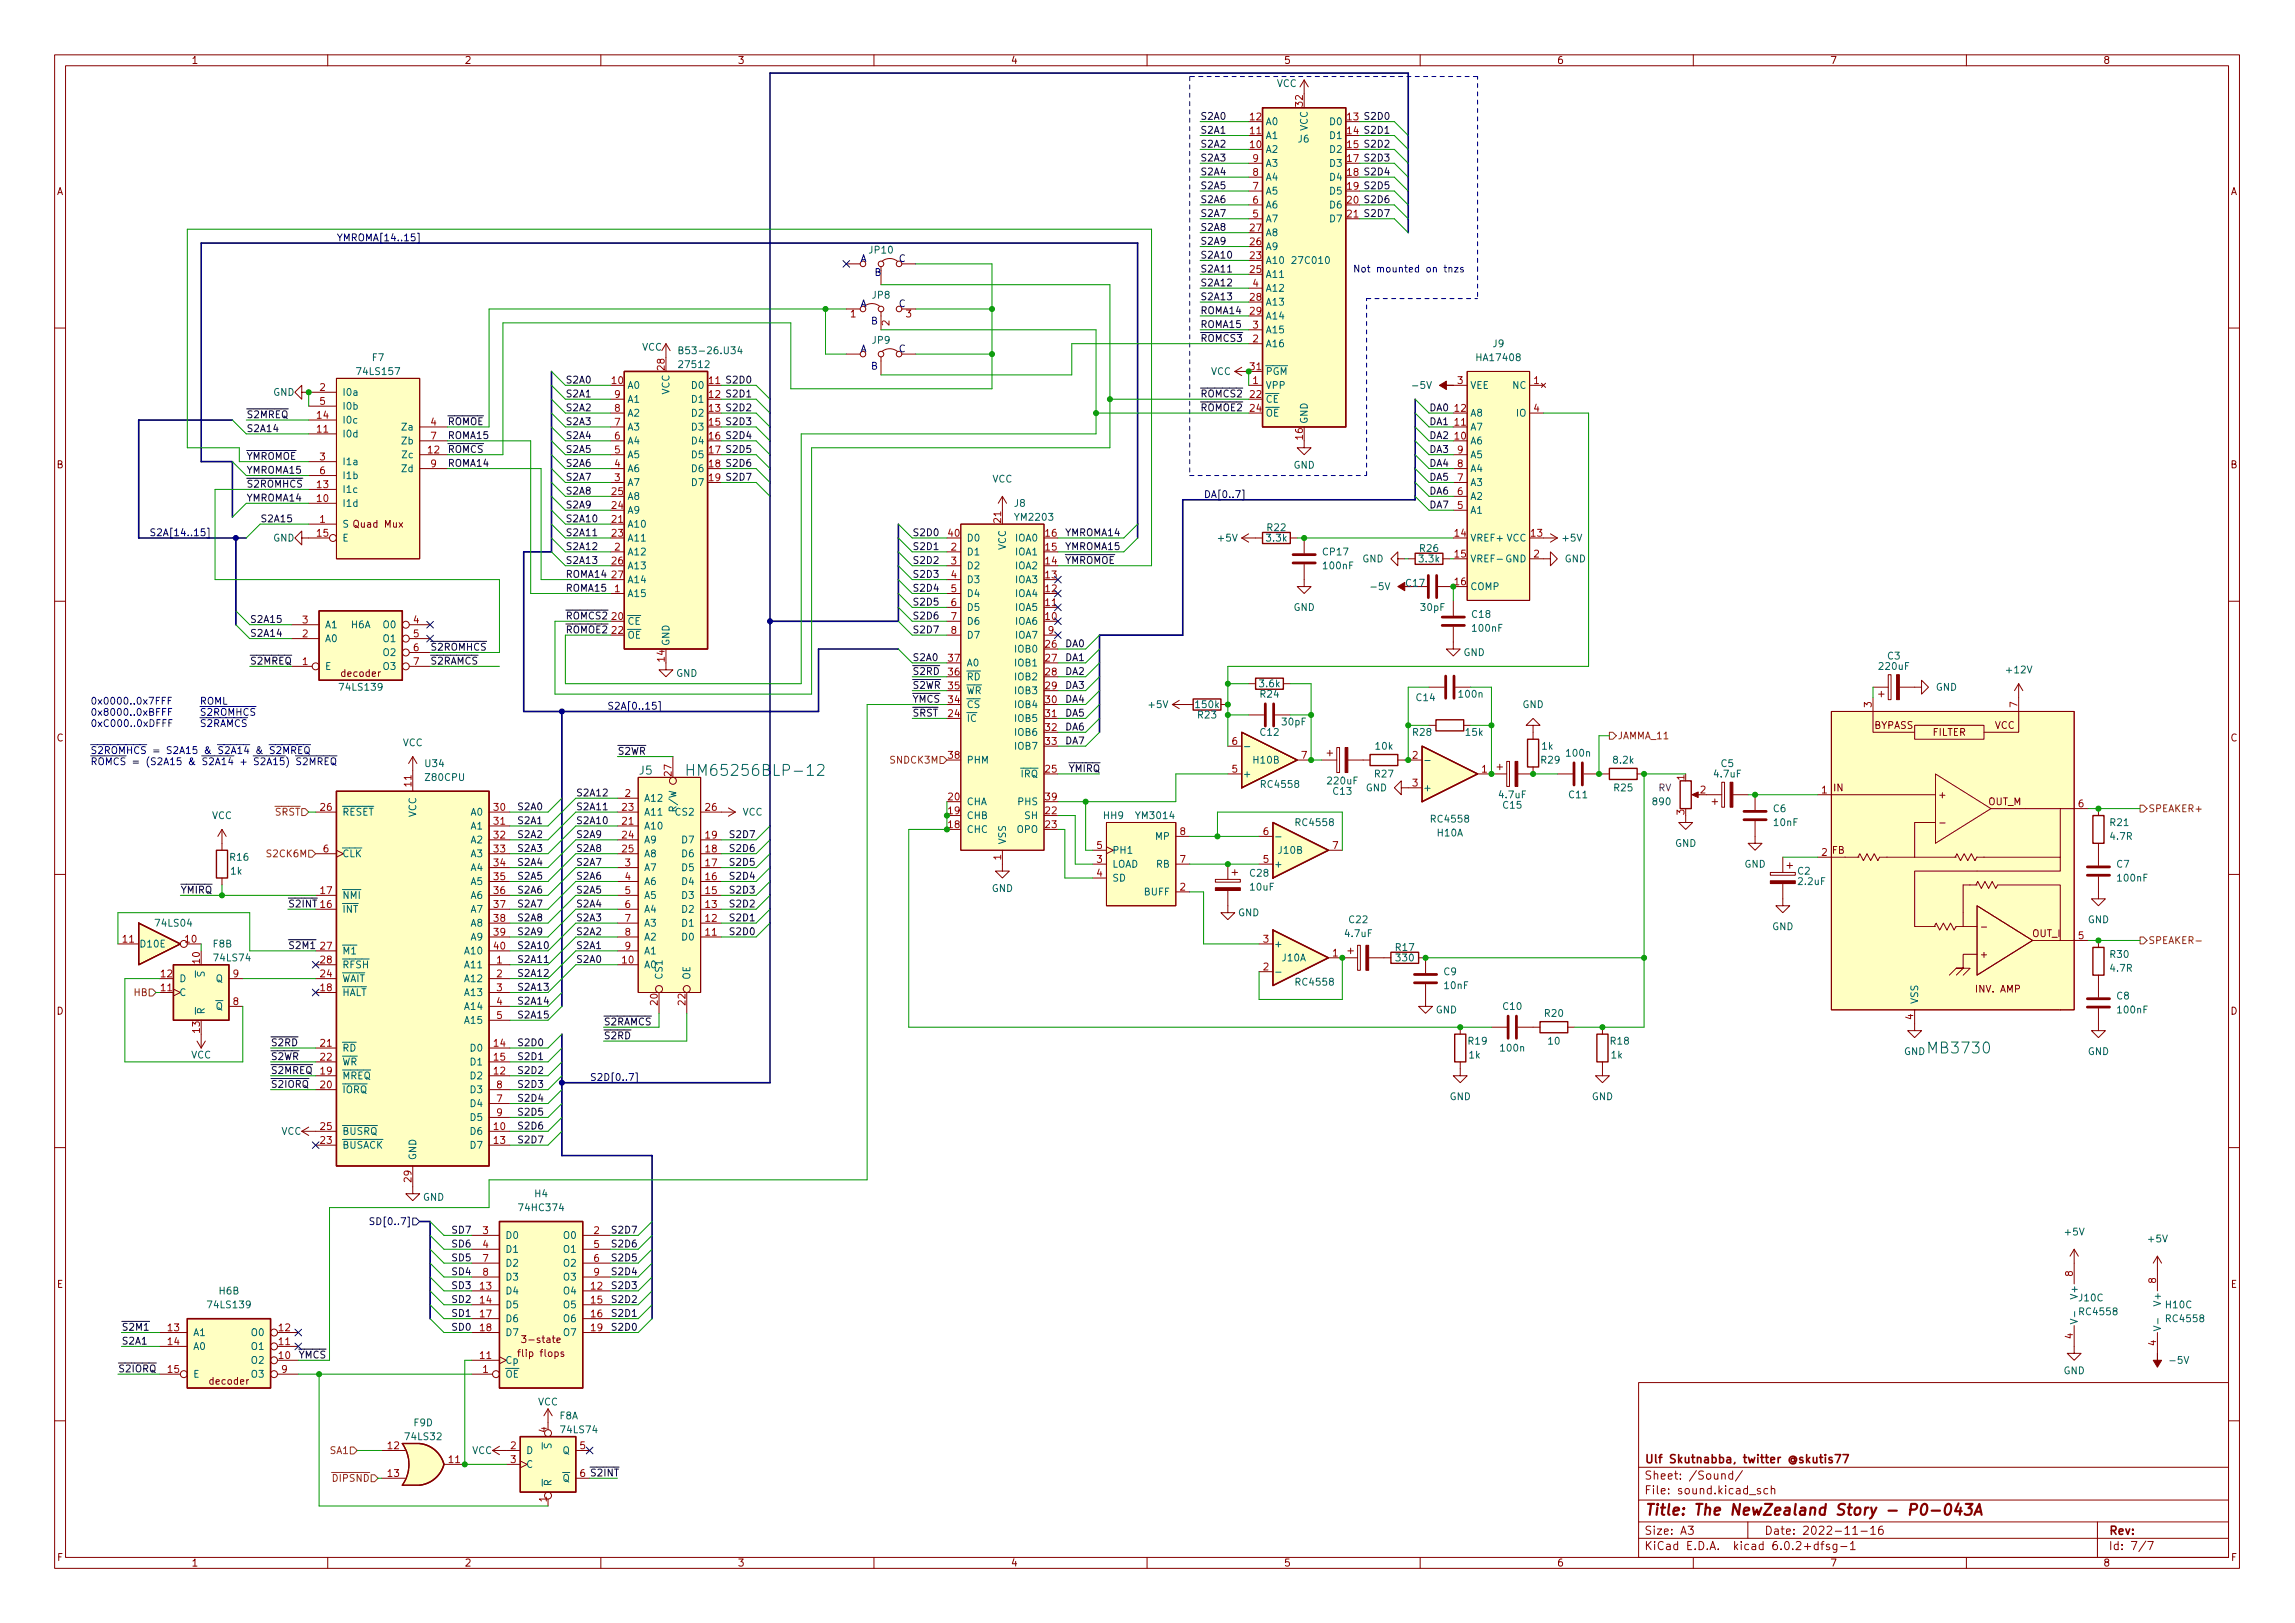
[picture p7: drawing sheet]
<svg xmlns="http://www.w3.org/2000/svg" width="420mm" height="297mm" viewBox="0 0 420 297" stroke-linecap="round" stroke-linejoin="round" font-family="sans-serif">
<defs><g id="words">
<g font-size="2.8" fill="#006464">
<text x="127.4" y="142">HM65256BLP-12</text>
<text x="353.4" y="192.8">MB3730</text>
</g>
<text font-size="2.8" fill="#840000" x="301" y="277.3">Title: The NewZealand Story - P0-043A</text>
<text font-size="2.1" fill="#006464" x="117.1" y="141.8">J5</text>
<g font-size="2.1" fill="#840000">
<text x="301" y="267.8">Ulf Skutnabba, twitter @skutis77</text>
<text x="301" y="273.5">File: sound.kicad_sch</text>
<text x="301" y="270.8">Sheet: /Sound/</text>
<text x="301" y="280.9">Size: A3</text>
<text x="323" y="280.9">Date: 2022-11-16</text>
<text x="386" y="280.9">Rev:</text>
<text x="301" y="283.7">KiCad E.D.A. kicad 6.0.2+dfsg-1</text>
<text x="386" y="283.7">Id: 7/7</text>
</g>
<g font-size="1.8" fill="#840000">
<text x="35" y="11.7">1</text>
<text x="85" y="11.7">2</text>
<text x="135" y="11.7">3</text>
<text x="185" y="11.7">4</text>
<text x="235" y="11.7">5</text>
<text x="285" y="11.7">6</text>
<text x="335" y="11.7">7</text>
<text x="385" y="11.7">8</text>
<text x="10.3" y="35.7">A</text>
<text x="408.3" y="35.7">A</text>
<text x="10.3" y="85.7">B</text>
<text x="408.3" y="85.7">B</text>
<text x="62.6" y="123.9">decoder</text>
<text x="10.3" y="135.7">C</text>
<text x="343.1" y="133.4">BYPASS</text>
<text x="353.8" y="134.7">FILTER</text>
<text x="365.2" y="133.4">VCC</text>
<text x="408.3" y="135.7">C</text>
<text x="335.7" y="144.8">IN</text>
<text x="355.1" y="146.1">+</text>
<text x="363.9" y="147.4">OUT_M</text>
<text x="355.3" y="151.2">-</text>
<text x="335.4" y="156.2">FB</text>
<text x="362.9" y="170.2">-</text>
<text x="372" y="171.5">OUT_I</text>
<text x="362.7" y="175.3">+</text>
<text x="10.3" y="185.7">D</text>
<text x="361.8" y="181.6">INV. AMP</text>
<text x="408.3" y="185.7">D</text>
<text x="10.4" y="235.7">E</text>
<text x="408.4" y="235.7">E</text>
<text x="96.2" y="245.8">3-state</text>
<text x="95.4" y="248.3">flip flops</text>
<text x="38.5" y="253.4">decoder</text>
<text x="10.4" y="285.7">F</text>
<text x="35" y="286.7">1</text>
<text x="85" y="286.7">2</text>
<text x="135" y="286.7">3</text>
<text x="185" y="286.7">4</text>
<text x="235" y="286.7">5</text>
<text x="285" y="286.7">6</text>
<text x="335" y="286.7">7</text>
<text x="385" y="286.7">8</text>
<text x="408.4" y="285.7">F</text>
</g>
<g font-size="1.8" fill="#006464">
<text x="233.7" y="15.9">VCC</text>
<text x="231.6" y="22.9">A0</text>
<text x="239.4" y="24" transform="rotate(-90 239.4 24)">VCC</text>
<text x="243.6" y="22.9">D0</text>
<text x="231.6" y="28">A2</text>
<text x="231.6" y="25.4">A1</text>
<text x="237.7" y="26.1">J6</text>
<text x="243.6" y="25.4">D1</text>
<text x="243.6" y="28">D2</text>
<text x="231.6" y="35.6">A5</text>
<text x="231.6" y="33.1">A4</text>
<text x="231.6" y="30.5">A3</text>
<text x="243.6" y="30.5">D3</text>
<text x="243.6" y="33.1">D4</text>
<text x="243.6" y="35.6">D5</text>
<text x="231.6" y="40.7">A7</text>
<text x="231.6" y="38.1">A6</text>
<text x="243.6" y="38.1">D6</text>
<text x="243.6" y="40.7">D7</text>
<text x="159.2" y="46.4">JP10</text>
<text x="231.6" y="45.8">A9</text>
<text x="231.6" y="43.2">A8</text>
<text x="231.6" y="48.3">A10</text>
<text x="231.6" y="50.8">A11</text>
<text x="231.6" y="53.4">A12</text>
<text x="236.9" y="48.3">27C010</text>
<text x="159.7" y="54.6">JP8</text>
<text x="231.6" y="55.9">A13</text>
<text x="231.6" y="58.5">A14</text>
<text x="117.5" y="64.2">VCC</text>
<text x="125.3" y="64.8">B53-26.U34</text>
<text x="159.7" y="62.9">JP9</text>
<text x="231.6" y="63.5">A16</text>
<text x="231.6" y="61">A15</text>
<text x="273.3" y="63.5">J9</text>
<text x="65.6" y="68.6">74LS157</text>
<text x="68.2" y="66.1">F7</text>
<text x="114.8" y="71.2">A0</text>
<text x="124.6" y="67.3">27512</text>
<text x="126.8" y="71.2">D0</text>
<text x="221.7" y="68.6">VCC</text>
<text x="231.6" y="71.2">VPP</text>
<text x="231.6" y="68.6">~{PGM}</text>
<text x="258.9" y="71.2">-5V</text>
<text x="269.1" y="71.2">VEE</text>
<text x="270.6" y="66.1">HA17408</text>
<text x="277" y="71.2">NC</text>
<text x="50" y="72.4">GND</text>
<text x="62.6" y="77.5">I0c</text>
<text x="62.6" y="72.4">I0a</text>
<text x="62.6" y="75">I0b</text>
<text x="114.8" y="76.2">A2</text>
<text x="114.8" y="73.7">A1</text>
<text x="122.6" y="72.2" transform="rotate(-90 122.6 72.2)">VCC</text>
<text x="126.8" y="73.7">D1</text>
<text x="126.8" y="76.2">D2</text>
<text x="231.6" y="73.7">~{CE}</text>
<text x="231.6" y="76.2">~{OE}</text>
<text x="239.4" y="77.6" transform="rotate(-90 239.4 77.6)">GND</text>
<text x="269.1" y="76.2">A8</text>
<text x="277.7" y="76.2">IO</text>
<text x="62.6" y="80">I0d</text>
<text x="73.7" y="81.3">Zb</text>
<text x="73.8" y="83.9">Zc</text>
<text x="73.8" y="78.8">Za</text>
<text x="114.8" y="83.9">A5</text>
<text x="114.8" y="81.3">A4</text>
<text x="114.8" y="78.8">A3</text>
<text x="126.8" y="78.8">D3</text>
<text x="126.8" y="81.3">D4</text>
<text x="126.8" y="83.9">D5</text>
<text x="269.1" y="81.3">A6</text>
<text x="269.1" y="78.8">A7</text>
<text x="269.1" y="83.9">A5</text>
<text x="62.6" y="85.1">I1a</text>
<text x="62.6" y="87.7">I1b</text>
<text x="73.7" y="86.4">Zd</text>
<text x="114.8" y="88.9">A7</text>
<text x="114.8" y="86.4">A6</text>
<text x="126.8" y="86.4">D6</text>
<text x="126.8" y="88.9">D7</text>
<text x="181.6" y="88.3">VCC</text>
<text x="236.8" y="85.8">GND</text>
<text x="269.1" y="88.9">A3</text>
<text x="269.1" y="86.4">A4</text>
<text x="62.6" y="92.7">I1d</text>
<text x="62.6" y="90.2">I1c</text>
<text x="114.8" y="94">A9</text>
<text x="114.8" y="91.5">A8</text>
<text x="185.7" y="92.7">J8</text>
<text x="186" y="95.3">YM2203</text>
<text x="269.1" y="94">A1</text>
<text x="269.1" y="91.5">A2</text>
<text x="50" y="99.1">GND</text>
<text x="62.6" y="96.6">S Quad Mux</text>
<text x="62.6" y="99.1">E</text>
<text x="114.8" y="101.6">A12</text>
<text x="114.8" y="96.6">A10</text>
<text x="114.8" y="99.1">A11</text>
<text x="176.9" y="101.6">D1</text>
<text x="176.9" y="99.1">D0</text>
<text x="184.1" y="100.7" transform="rotate(-90 184.1 100.7)">VCC</text>
<text x="186" y="101.6">IOA1</text>
<text x="186" y="99.1">IOA0</text>
<text x="223.1" y="99.1">+5V</text>
<text x="232" y="99.1">3.3k</text>
<text x="232.1" y="97.2">R22</text>
<text x="242.3" y="101.6">CP17</text>
<text x="260" y="101">R26</text>
<text x="269.1" y="99.1">VREF+ VCC</text>
<text x="286.2" y="99.1">+5V</text>
<text x="114.8" y="104.2">A13</text>
<text x="114.8" y="106.7">A14</text>
<text x="176.9" y="104.2">D2</text>
<text x="176.9" y="106.7">D3</text>
<text x="186" y="106.7">IOA3</text>
<text x="186" y="104.2">IOA2</text>
<text x="242.4" y="104.2">100nF</text>
<text x="249.4" y="102.9">GND</text>
<text x="251.2" y="108">-5V</text>
<text x="257.5" y="107.4">C17</text>
<text x="259.9" y="102.9">3.3k</text>
<text x="269.1" y="102.9">VREF- GND</text>
<text x="269.1" y="108">COMP</text>
<text x="286.4" y="102.9">GND</text>
<text x="114.8" y="109.3">A15</text>
<text x="176.9" y="109.3">D4</text>
<text x="176.9" y="111.8">D5</text>
<text x="186" y="111.8">IOA5</text>
<text x="186" y="109.3">IOA4</text>
<text x="236.8" y="111.8">GND</text>
<text x="260.2" y="111.8">30pF</text>
<text x="269.5" y="113.1">C18</text>
<text x="59.4" y="117.5">A0</text>
<text x="59.4" y="115">A1</text>
<text x="64.3" y="115">H6A</text>
<text x="70.3" y="115">O0</text>
<text x="70.3" y="117.5">O1</text>
<text x="114.8" y="114.3">~{CE}</text>
<text x="114.8" y="116.9">~{OE}</text>
<text x="122.6" y="118.3" transform="rotate(-90 122.6 118.3)">GND</text>
<text x="176.9" y="114.3">D6</text>
<text x="176.9" y="116.9">D7</text>
<text x="186" y="114.3">IOA6</text>
<text x="186" y="119.4">IOB0</text>
<text x="186" y="116.9">IOA7</text>
<text x="269.7" y="115.6">100nF</text>
<text x="59.4" y="122.6">E</text>
<text x="70.3" y="120.1">O2</text>
<text x="70.3" y="122.6">O3</text>
<text x="123.8" y="123.9">GND</text>
<text x="176.9" y="124.5">~{RD}</text>
<text x="176.9" y="122">A0</text>
<text x="186" y="122">IOB1</text>
<text x="186" y="124.5">IOB2</text>
<text x="230.7" y="125.8">3.6k</text>
<text x="267.9" y="120.1">GND</text>
<text x="344.2" y="122.6">220uF</text>
<text x="345.6" y="120.7">C3</text>
<text x="367.5" y="123.2">+12V</text>
<text x="62.5" y="126.4">74LS139</text>
<text x="176.9" y="129.6">~{CS}</text>
<text x="176.9" y="127">~{WR}</text>
<text x="186" y="127">IOB3</text>
<text x="186" y="129.6">IOB4</text>
<text x="210.4" y="129.6">+5V</text>
<text x="219" y="129.6">150k</text>
<text x="219.4" y="131.5">R23</text>
<text x="230.8" y="127.7">R24</text>
<text x="259.4" y="128.3">C14</text>
<text x="267.2" y="127.7">100n</text>
<text x="278.7" y="129.6">GND</text>
<text x="354.4" y="126.4">GND</text>
<text x="73.7" y="136.6">VCC</text>
<text x="176.9" y="132.1">~{IC}</text>
<text x="186" y="132.1">IOB5</text>
<text x="186" y="134.7">IOB6</text>
<text x="186" y="137.2">IOB7</text>
<text x="230.8" y="134.7">C12</text>
<text x="234.8" y="132.8">30pF</text>
<text x="251.9" y="137.2">10k</text>
<text x="258.7" y="134.7">R28</text>
<text x="268.4" y="134.7">15k</text>
<text x="282.3" y="137.2">1k</text>
<text x="77.9" y="140.4">U34</text>
<text x="78" y="142.9">Z80CPU</text>
<text x="176.9" y="139.7">PHM</text>
<text x="185.6" y="142.3">~{IRQ}</text>
<text x="227.5" y="142.3">+</text>
<text x="229.5" y="139.7">H10B</text>
<text x="243.2" y="143.5">220uF</text>
<text x="251.7" y="142.3">R27</text>
<text x="282.2" y="139.7">R29</text>
<text x="286.9" y="138.5">100n</text>
<text x="295.5" y="139.7">8.2k</text>
<text x="313.9" y="142.3">4.7uF</text>
<text x="315.1" y="140.4">C5</text>
<text x="38.8" y="149.9">VCC</text>
<text x="62.6" y="149.3">~{RESET}</text>
<text x="76.2" y="149.6" transform="rotate(-90 76.2 149.6)">VCC</text>
<text x="86.3" y="149.3">A0</text>
<text x="117.9" y="146.7">A12</text>
<text x="117.9" y="149.3">A11</text>
<text x="123.8" y="149.3">CS2</text>
<text x="123.8" y="148" transform="rotate(-90 123.8 148)">R/W</text>
<text x="135.9" y="149.3">VCC</text>
<text x="176.9" y="149.9">CHB</text>
<text x="176.9" y="147.4">CHA</text>
<text x="186.5" y="147.4">PHS</text>
<text x="187.7" y="149.9">SH</text>
<text x="202.1" y="149.9">HH9</text>
<text x="208.2" y="149.9">YM3014</text>
<text x="231.1" y="144.2">RC4558</text>
<text x="244.1" y="145.5">C13</text>
<text x="250" y="144.8">GND</text>
<text x="260.5" y="144.8">+</text>
<text x="274.6" y="146.1">4.7uF</text>
<text x="275.2" y="148">C15</text>
<text x="287.3" y="146.1">C11</text>
<text x="295.6" y="144.8">R25</text>
<text x="302.7" y="147.4">890</text>
<text x="324.7" y="148.6">C6</text>
<text x="86.3" y="151.8">A1</text>
<text x="86.3" y="154.3">A2</text>
<text x="117.9" y="151.8">A10</text>
<text x="117.9" y="154.3">A9</text>
<text x="125" y="154.3">D7</text>
<text x="176.9" y="152.4">CHC</text>
<text x="184.1" y="154.6" transform="rotate(-90 184.1 154.6)">VSS</text>
<text x="186.2" y="152.4">OPO</text>
<text x="211.6" y="153.7">MP</text>
<text x="237.4" y="151.2">RC4558</text>
<text x="262.2" y="150.5">RC4558</text>
<text x="263.2" y="153.1">H10A</text>
<text x="306.6" y="155">GND</text>
<text x="324.8" y="151.2">10nF</text>
<text x="386.4" y="151.2">R21</text>
<text x="386.4" y="153.7">4.7R</text>
<text x="42.2" y="157.5">R16</text>
<text x="42.3" y="160.1">1k</text>
<text x="62.6" y="156.9">~{CLK}</text>
<text x="86.3" y="156.9">A3</text>
<text x="86.3" y="159.4">A4</text>
<text x="86.3" y="162">A5</text>
<text x="117.9" y="156.9">A8</text>
<text x="117.9" y="159.4">A7</text>
<text x="117.9" y="162">A6</text>
<text x="125" y="162">D4</text>
<text x="125" y="159.4">D5</text>
<text x="125" y="156.9">D6</text>
<text x="203.6" y="158.8">LOAD</text>
<text x="203.6" y="161.3">SD</text>
<text x="203.6" y="156.2">PH1</text>
<text x="211.7" y="158.8">RB</text>
<text x="228.9" y="160.4">C28</text>
<text x="233.2" y="158.8">+</text>
<text x="234.1" y="156.2">J10B</text>
<text x="319.3" y="158.8">GND</text>
<text x="329.1" y="160.1">C2</text>
<text x="329.3" y="162">2.2uF</text>
<text x="387.5" y="158.8">C7</text>
<text x="387.8" y="161.3">100nF</text>
<text x="62.6" y="167">~{INT}</text>
<text x="62.6" y="164.5">~{NMI}</text>
<text x="86.3" y="164.5">A6</text>
<text x="86.3" y="167">A7</text>
<text x="117.9" y="164.5">A5</text>
<text x="117.9" y="167">A4</text>
<text x="125" y="167">D2</text>
<text x="125" y="164.5">D3</text>
<text x="181.5" y="163.2">GND</text>
<text x="209.5" y="163.9">BUFF</text>
<text x="226.6" y="167.7">GND</text>
<text x="228.9" y="163">10uF</text>
<text x="25.7" y="173.4">D10E</text>
<text x="28.7" y="169.6">74LS04</text>
<text x="39" y="173.4">F8B</text>
<text x="86.3" y="169.6">A8</text>
<text x="86.3" y="172.1">A9</text>
<text x="117.9" y="169.6">A3</text>
<text x="117.9" y="172.1">A2</text>
<text x="125" y="172.1">D0</text>
<text x="125" y="169.6">D1</text>
<text x="233.2" y="173.4">+</text>
<text x="246.4" y="171.5">4.7uF</text>
<text x="247" y="168.9">C22</text>
<text x="324.4" y="170.2">GND</text>
<text x="382.2" y="168.9">GND</text>
<text x="32.8" y="179.7">D</text>
<text x="39.4" y="175.9">74LS74</text>
<text x="39.5" y="179.7">Q</text>
<text x="62.6" y="179.7">~{WAIT}</text>
<text x="62.6" y="174.7">~{M1}</text>
<text x="62.6" y="177.2">~{RFSH}</text>
<text x="85.3" y="177.2">A11</text>
<text x="85.3" y="179.7">A12</text>
<text x="85.3" y="174.7">A10</text>
<text x="117.9" y="177.2">A0</text>
<text x="117.9" y="174.7">A1</text>
<text x="121.3" y="179.4" transform="rotate(-90 121.3 179.4)">CS1</text>
<text x="126.4" y="179.4" transform="rotate(-90 126.4 179.4)">OE</text>
<text x="234.7" y="175.9">J10A</text>
<text x="255.6" y="174">R17</text>
<text x="255.7" y="175.9">330</text>
<text x="264.3" y="178.5">C9</text>
<text x="386.4" y="175.3">R30</text>
<text x="386.4" y="177.8">4.7R</text>
<text x="32.8" y="182.3">C</text>
<text x="37.5" y="185.7" transform="rotate(-90 37.5 185.7)">~{R}</text>
<text x="38.1" y="184.8">~{Q}</text>
<text x="62.6" y="182.3">~{HALT}</text>
<text x="85.3" y="182.3">A13</text>
<text x="85.3" y="184.8">A14</text>
<text x="237.4" y="180.4">RC4558</text>
<text x="262.8" y="185.5">GND</text>
<text x="264.5" y="181">10nF</text>
<text x="275.2" y="184.8">C10</text>
<text x="351.2" y="183.8" transform="rotate(-90 351.2 183.8)">VSS</text>
<text x="387.5" y="182.9">C8</text>
<text x="387.8" y="185.5">100nF</text>
<text x="85.3" y="187.4">A15</text>
<text x="268.9" y="191.2">R19</text>
<text x="282.9" y="186.1">R20</text>
<text x="283.5" y="191.2">10</text>
<text x="294.9" y="191.2">R18</text>
<text x="35" y="193.7">VCC</text>
<text x="62.6" y="197.5">~{MREQ}</text>
<text x="62.6" y="192.4">~{RD}</text>
<text x="62.6" y="195">~{WR}</text>
<text x="86.3" y="197.5">D2</text>
<text x="86.3" y="192.4">D0</text>
<text x="86.3" y="195">D1</text>
<text x="269" y="193.7">1k</text>
<text x="274.8" y="192.4">100n</text>
<text x="295" y="193.7">1k</text>
<text x="348.6" y="193.1">GND</text>
<text x="382.2" y="193.1">GND</text>
<text x="62.6" y="200.1">~{IORQ}</text>
<text x="86.3" y="202.6">D4</text>
<text x="86.3" y="200.1">D3</text>
<text x="265.4" y="201.3">GND</text>
<text x="291.4" y="201.3">GND</text>
<text x="51.5" y="207.7">VCC</text>
<text x="62.6" y="207.7">~{BUSRQ}</text>
<text x="86.3" y="207.7">D6</text>
<text x="86.3" y="205.1">D5</text>
<text x="62.6" y="210.2">~{BUSACK}</text>
<text x="76.2" y="212.4" transform="rotate(-90 76.2 212.4)">GND</text>
<text x="86.3" y="210.2">D7</text>
<text x="77.4" y="219.7">GND</text>
<text x="95.3" y="221.7">74HC374</text>
<text x="97.9" y="219.1">H4</text>
<text x="92.5" y="226.7">D0</text>
<text x="103.3" y="226.7">O0</text>
<text x="378.1" y="226.1">+5V</text>
<text x="393.4" y="227.4">+5V</text>
<text x="92.5" y="229.3">D1</text>
<text x="92.5" y="231.8">D2</text>
<text x="103.3" y="229.3">O1</text>
<text x="103.3" y="231.8">O2</text>
<text x="38.3" y="239.4">74LS139</text>
<text x="40.1" y="236.9">H6B</text>
<text x="92.5" y="236.9">D4</text>
<text x="92.5" y="239.4">D5</text>
<text x="92.5" y="234.4">D3</text>
<text x="103.3" y="236.9">O4</text>
<text x="103.3" y="239.4">O5</text>
<text x="103.3" y="234.4">O3</text>
<text x="380.4" y="237.3" transform="rotate(-90 380.4 237.3)">V+</text>
<text x="380.7" y="238.2">J10C</text>
<text x="395.6" y="238.6" transform="rotate(-90 395.6 238.6)">V+</text>
<text x="396.6" y="239.4">H10C</text>
<text x="35.3" y="244.5">A1</text>
<text x="46.2" y="244.5">O0</text>
<text x="92.5" y="242">D6</text>
<text x="92.5" y="244.5">D7</text>
<text x="103.3" y="242">O6</text>
<text x="103.3" y="244.5">O7</text>
<text x="380.9" y="240.7">RC4558</text>
<text x="396.8" y="242">RC4558</text>
<text x="35.3" y="247.1">A0</text>
<text x="46.2" y="249.6">O2</text>
<text x="46.2" y="247.1">O1</text>
<text x="92.5" y="249.6">Cp</text>
<text x="377.8" y="251.5">GND</text>
<text x="397.5" y="249.6">-5V</text>
<text x="35.3" y="252.1">E</text>
<text x="46.2" y="252.1">O3</text>
<text x="92.5" y="252.1">~{OE}</text>
<text x="98.5" y="257.2">VCC</text>
<text x="74.4" y="263.6">74LS32</text>
<text x="75.8" y="261">F9D</text>
<text x="102.5" y="259.8">F8A</text>
<text x="102.9" y="262.3">74LS74</text>
<text x="86.4" y="266.1">VCC</text>
<text x="96.3" y="266.1">D</text>
<text x="96.3" y="268.6">C</text>
<text x="103" y="266.1">Q</text>
<text x="101" y="272.1" transform="rotate(-90 101 272.1)">~{R}</text>
<text x="101.6" y="271.2">~{Q}</text>
</g>
<g font-size="1.8" fill="#0f0f0f">
<text x="219.7" y="21.9">S2A0</text>
<text x="246.7" y="22">13 S2D0</text>
<text x="219.7" y="29.5">S2A3</text>
<text x="219.7" y="27">S2A2</text>
<text x="219.7" y="24.5">S2A1</text>
<text x="246.7" y="24.5">14 S2D1</text>
<text x="246.7" y="27.1">15 S2D2</text>
<text x="246.7" y="29.6">17 S2D3</text>
<text x="219.7" y="34.6">S2A5</text>
<text x="219.7" y="32.1">S2A4</text>
<text x="246.7" y="32.2">18 S2D4</text>
<text x="246.7" y="34.7">19 S2D5</text>
<text x="219.7" y="39.7">S2A7</text>
<text x="219.7" y="37.2">S2A6</text>
<text x="246.7" y="37.2">20 S2D6</text>
<text x="246.7" y="39.8">21 S2D7</text>
<text x="219.7" y="44.8">S2A9</text>
<text x="219.7" y="42.2">S2A8</text>
<text x="219.7" y="47.3">S2A10</text>
<text x="219.7" y="52.4">S2A12</text>
<text x="219.7" y="49.9">S2A11</text>
<text x="219.7" y="54.9">S2A13</text>
<text x="219.7" y="57.5">ROMA14</text>
<text x="219.7" y="62.6">~{ROMCS3}2</text>
<text x="219.7" y="60">ROMA15</text>
<text x="103.5" y="70.2">S2A0</text>
<text x="129.8" y="70.3">11 S2D0</text>
<text x="45.1" y="76.5">~{S2MREQ}</text>
<text x="81.9" y="77.8">~{ROMOE}</text>
<text x="103.5" y="77.8">S2A3</text>
<text x="103.5" y="72.7">S2A1</text>
<text x="103.5" y="75.3">S2A2</text>
<text x="129.8" y="72.8">12 S2D1</text>
<text x="129.8" y="75.3">13 S2D2</text>
<text x="129.8" y="77.9">15 S2D3</text>
<text x="219.7" y="72.7">~{ROMCS2}22</text>
<text x="219.7" y="75.3">~{ROMOE2}24</text>
<text x="261.6" y="77.8">DA1</text>
<text x="261.6" y="75.3">DA0</text>
<text x="45.1" y="79.1">S2A14</text>
<text x="81.9" y="80.3">ROMA15</text>
<text x="81.9" y="82.9">~{ROMCS}</text>
<text x="103.5" y="82.9">S2A5</text>
<text x="103.5" y="80.3">S2A4</text>
<text x="129.8" y="80.4">16 S2D4</text>
<text x="129.8" y="83">17 S2D5</text>
<text x="261.6" y="82.9">DA3</text>
<text x="261.6" y="80.3">DA2</text>
<text x="45.1" y="89.2">~{S2ROMHCS} 13</text>
<text x="45.1" y="84.1">~{YMROMOE}</text>
<text x="45.1" y="86.7">YMROMA15</text>
<text x="81.9" y="85.4">ROMA14</text>
<text x="103.5" y="85.4">S2A6</text>
<text x="103.5" y="88">S2A7</text>
<text x="129.8" y="85.5">18 S2D6</text>
<text x="129.8" y="88">19 S2D7</text>
<text x="261.6" y="88">DA5</text>
<text x="261.6" y="85.4">DA4</text>
<text x="45.1" y="91.8">YMROMA14</text>
<text x="47.6" y="95.6">S2A15</text>
<text x="103.5" y="93">S2A9</text>
<text x="103.5" y="90.5">S2A8</text>
<text x="103.5" y="95.6">S2A10</text>
<text x="261.6" y="93">DA7</text>
<text x="261.6" y="90.5">DA6</text>
<text x="103.5" y="100.7">S2A12</text>
<text x="103.5" y="98.1">S2A11</text>
<text x="167" y="98.1">S2D0</text>
<text x="167" y="100.7">S2D1</text>
<text x="194.9" y="98.1">YMROMA14</text>
<text x="194.9" y="100.7">YMROMA15</text>
<text x="103.5" y="105.7">ROMA14</text>
<text x="103.5" y="103.2">S2A13</text>
<text x="167" y="105.7">S2D3</text>
<text x="167" y="103.2">S2D2</text>
<text x="194.9" y="103.2">~{YMROMOE}</text>
<text x="45.7" y="114">S2A15</text>
<text x="103.5" y="108.3">ROMA15</text>
<text x="103.5" y="113.4">~{ROMCS2}</text>
<text x="167" y="110.8">S2D5</text>
<text x="167" y="113.4">S2D6</text>
<text x="167" y="108.3">S2D4</text>
<text x="45.7" y="116.5">S2A14</text>
<text x="78.7" y="119.1">~{S2ROMHCS}</text>
<text x="103.5" y="115.9">~{ROMOE2}</text>
<text x="167" y="115.9">S2D7</text>
<text x="194.9" y="118.4">DA0</text>
<text x="45.7" y="121.6">~{S2MREQ}1</text>
<text x="78.7" y="121.6">~{S2RAMCS}</text>
<text x="167" y="123.5">~{S2RD}36</text>
<text x="167" y="121">S2A0</text>
<text x="194.9" y="121">DA1</text>
<text x="194.9" y="123.5">DA2</text>
<text x="167" y="131.1">~{SRST}24</text>
<text x="167" y="128.6">~{YMCS}34</text>
<text x="167" y="126.1">~{S2WR}35</text>
<text x="194.9" y="126.1">DA3</text>
<text x="194.9" y="128.6">DA4</text>
<text x="194.9" y="131.1">DA5</text>
<text x="194.9" y="136.2">DA7</text>
<text x="194.9" y="133.7">DA6</text>
<text x="113" y="138.1">~{S2WR}</text>
<text x="195.6" y="141.3">~{YMIRQ}</text>
<text x="94.6" y="148.3">S2A0</text>
<text x="105.4" y="148.3">S2A11</text>
<text x="105.4" y="145.7">S2A12</text>
<text x="94.6" y="153.4">S2A2</text>
<text x="94.6" y="155.9">S2A3</text>
<text x="94.6" y="150.8">S2A1</text>
<text x="105.4" y="155.9">S2A8</text>
<text x="105.4" y="153.4">S2A9</text>
<text x="105.4" y="150.8">S2A10</text>
<text x="133.3" y="155.9">S2D6</text>
<text x="133.3" y="153.4">S2D7</text>
<text x="94.6" y="161">S2A5</text>
<text x="94.6" y="158.4">S2A4</text>
<text x="105.4" y="158.4">S2A7</text>
<text x="105.4" y="161">S2A6</text>
<text x="133.3" y="161">S2D4</text>
<text x="133.3" y="158.4">S2D5</text>
<text x="52.7" y="166.1">~{S2INT}</text>
<text x="94.6" y="163.5">S2A6</text>
<text x="94.6" y="166.1">S2A7</text>
<text x="105.4" y="163.5">S2A5</text>
<text x="105.4" y="166.1">S2A4</text>
<text x="133.3" y="163.5">S2D3</text>
<text x="133.3" y="166.1">S2D2</text>
<text x="52.7" y="173.7">~{S2M1}</text>
<text x="94.6" y="168.6">S2A8</text>
<text x="94.6" y="171.1">S2A9</text>
<text x="94.6" y="173.7">S2A10</text>
<text x="105.4" y="168.6">S2A3</text>
<text x="105.4" y="173.7">S2A1</text>
<text x="105.4" y="171.1">S2A2</text>
<text x="133.3" y="171.1">S2D0</text>
<text x="133.3" y="168.6">S2D1</text>
<text x="94.6" y="176.2">S2A11</text>
<text x="94.6" y="178.8">S2A12</text>
<text x="105.4" y="176.2">S2A0</text>
<text x="94.6" y="181.3">S2A13</text>
<text x="94.6" y="183.8">S2A14</text>
<text x="49.5" y="191.5">~{S2RD}</text>
<text x="94.6" y="191.5">S2D0</text>
<text x="94.6" y="186.4">S2A15</text>
<text x="110.5" y="190.2">~{S2RD}</text>
<text x="110.5" y="187.6">~{S2RAMCS}</text>
<text x="49.5" y="196.5">~{S2MREQ}19</text>
<text x="49.5" y="194">~{S2WR}</text>
<text x="94.6" y="194">S2D1</text>
<text x="94.6" y="196.5">S2D2</text>
<text x="49.5" y="199.1">~{S2IORQ}20</text>
<text x="94.6" y="201.6">S2D4</text>
<text x="94.6" y="199.1">S2D3</text>
<text x="94.6" y="206.7">S2D6</text>
<text x="94.6" y="204.2">S2D5</text>
<text x="94.6" y="209.2">S2D7</text>
<text x="82.5" y="225.7">SD7</text>
<text x="111.8" y="225.7">S2D7</text>
<text x="82.5" y="233.4">SD4</text>
<text x="82.5" y="230.8">SD5</text>
<text x="82.5" y="228.3">SD6</text>
<text x="111.8" y="233.4">S2D4</text>
<text x="111.8" y="230.8">S2D5</text>
<text x="111.8" y="228.3">S2D6</text>
<text x="82.5" y="235.9">SD3</text>
<text x="82.5" y="238.4">SD2</text>
<text x="111.8" y="235.9">S2D3</text>
<text x="111.8" y="238.4">S2D2</text>
<text x="22.2" y="243.5">~{S2M1}</text>
<text x="82.5" y="243.5">SD0</text>
<text x="82.5" y="241">SD1</text>
<text x="111.8" y="241">S2D1</text>
<text x="111.8" y="243.5">S2D0</text>
<text x="21.6" y="251.1">~{S2IORQ}15</text>
<text x="22.2" y="246.1">S2A1</text>
<text x="54.6" y="248.6">~{YMCS}</text>
<text x="106.2" y="270.3">6 ~{S2INT}</text>
</g>
<g font-size="1.8" fill="#a90000">
<text x="228.9" y="22">12</text>
<text x="238.5" y="19.4" transform="rotate(-90 238.5 19.4)">32</text>
<text x="228.9" y="27.1">10</text>
<text x="228.9" y="24.5">11</text>
<text x="229.4" y="29.6">9</text>
<text x="229.4" y="34.7">7</text>
<text x="229.4" y="32.2">8</text>
<text x="229.4" y="39.8">5</text>
<text x="229.4" y="37.2">6</text>
<text x="228.9" y="47.4">23</text>
<text x="228.9" y="44.9">26</text>
<text x="228.9" y="42.3">27</text>
<text x="228.9" y="49.9">25</text>
<text x="229.4" y="52.5">4</text>
<text x="155.7" y="58.1">1</text>
<text x="162.8" y="59.6" transform="rotate(-90 162.8 59.6)">2</text>
<text x="165.9" y="58.1">3</text>
<text x="228.9" y="55">28</text>
<text x="228.9" y="57.6">29</text>
<text x="229.4" y="60.1">3</text>
<text x="58.6" y="71.5">2</text>
<text x="112" y="70.3">10</text>
<text x="121.7" y="67.7" transform="rotate(-90 121.7 67.7)">28</text>
<text x="228.9" y="67.7">31</text>
<text x="229.4" y="70.3">1</text>
<text x="266.8" y="70.3">3</text>
<text x="280.8" y="70.3">1</text>
<text x="58.1" y="76.6">14</text>
<text x="58.6" y="74.1">5</text>
<text x="78.9" y="77.9">4</text>
<text x="112.5" y="77.9">7</text>
<text x="112.5" y="75.3">8</text>
<text x="112.5" y="72.8">9</text>
<text x="266.4" y="77.9">11</text>
<text x="266.4" y="75.3">12</text>
<text x="280.8" y="75.3">4</text>
<text x="58.1" y="79.2">11</text>
<text x="78.4" y="83">12</text>
<text x="78.9" y="80.4">7</text>
<text x="112.5" y="83">5</text>
<text x="112.5" y="80.4">6</text>
<text x="238.5" y="80.4" transform="rotate(-90 238.5 80.4)">16</text>
<text x="266.4" y="80.4">10</text>
<text x="266.8" y="83">9</text>
<text x="58.6" y="84.2">3</text>
<text x="58.6" y="86.8">6</text>
<text x="78.9" y="85.5">9</text>
<text x="112.5" y="88">3</text>
<text x="112.5" y="85.5">4</text>
<text x="266.8" y="88">7</text>
<text x="266.8" y="85.5">8</text>
<text x="58.1" y="91.9">10</text>
<text x="58.6" y="95.7">1</text>
<text x="112" y="95.7">21</text>
<text x="112" y="93.1">24</text>
<text x="112" y="90.6">25</text>
<text x="183.3" y="95.6" transform="rotate(-90 183.3 95.6)">21</text>
<text x="266.8" y="93.1">5</text>
<text x="266.8" y="90.6">6</text>
<text x="58.1" y="98.2">15</text>
<text x="112" y="98.2">23</text>
<text x="112.5" y="100.7">2</text>
<text x="173.6" y="98.2">40</text>
<text x="174.1" y="100.7">2</text>
<text x="191.4" y="100.7">15</text>
<text x="191.4" y="98.2">16</text>
<text x="266.4" y="98.2">14</text>
<text x="280.3" y="98.2">13</text>
<text x="112" y="103.3">26</text>
<text x="112" y="105.8">27</text>
<text x="174.1" y="103.3">3</text>
<text x="174.1" y="105.8">4</text>
<text x="191.4" y="105.8">13</text>
<text x="191.4" y="103.3">14</text>
<text x="266.4" y="102">15</text>
<text x="266.4" y="107.1">16</text>
<text x="280.8" y="102">2</text>
<text x="112" y="113.4">20</text>
<text x="112.5" y="108.4">1</text>
<text x="174.1" y="108.4">5</text>
<text x="174.1" y="110.9">6</text>
<text x="174.1" y="113.4">7</text>
<text x="191.4" y="113.4">10</text>
<text x="191.4" y="110.9">11</text>
<text x="191.4" y="108.4">12</text>
<text x="55.4" y="116.6">2</text>
<text x="55.4" y="114.1">3</text>
<text x="75.7" y="114.1">4</text>
<text x="75.7" y="116.6">5</text>
<text x="75.7" y="119.2">6</text>
<text x="112" y="116">22</text>
<text x="174.1" y="116">8</text>
<text x="191.4" y="118.5">26</text>
<text x="191.9" y="116">9</text>
<text x="75.7" y="121.7">7</text>
<text x="121.7" y="121" transform="rotate(-90 121.7 121)">14</text>
<text x="173.6" y="121.1">37</text>
<text x="191.4" y="121.1">27</text>
<text x="191.4" y="123.6">28</text>
<text x="191.4" y="126.1">29</text>
<text x="191.4" y="128.7">30</text>
<text x="191.4" y="131.2">31</text>
<text x="342.6" y="129.4" transform="rotate(-90 342.6 129.4)">3</text>
<text x="369.3" y="129.4" transform="rotate(-90 369.3 129.4)">7</text>
<text x="191.4" y="133.8">32</text>
<text x="191.4" y="136.3">33</text>
<text x="225.6" y="136.3">6</text>
<text x="75.3" y="143.9" transform="rotate(-90 75.3 143.9)">11</text>
<text x="122.9" y="142" transform="rotate(-90 122.9 142)">27</text>
<text x="173.6" y="138.8">38</text>
<text x="191.4" y="141.4">25</text>
<text x="225.6" y="141.4">5</text>
<text x="238.3" y="138.8">7</text>
<text x="258.6" y="138.8">2</text>
<text x="258.6" y="143.9">3</text>
<text x="271.3" y="141.4">1</text>
<text x="308.4" y="142.8" transform="rotate(-90 308.4 142.8)">1</text>
<text x="58.7" y="148.4">26</text>
<text x="90.5" y="148.4">30</text>
<text x="114" y="148.4">23</text>
<text x="114.4" y="145.8">2</text>
<text x="129.2" y="148.4">26</text>
<text x="173.6" y="149">19</text>
<text x="173.6" y="146.5">20</text>
<text x="191.4" y="149">22</text>
<text x="191.4" y="146.5">39</text>
<text x="308.4" y="149.1" transform="rotate(-90 308.4 149.1)">3</text>
<text x="311.3" y="145.2">2</text>
<text x="333.5" y="145.2">1</text>
<text x="380.5" y="147.7">6</text>
<text x="59.2" y="156">6</text>
<text x="90.5" y="150.9">31</text>
<text x="90.5" y="153.5">32</text>
<text x="90.5" y="156">33</text>
<text x="114" y="150.9">21</text>
<text x="114" y="153.5">24</text>
<text x="114" y="156">25</text>
<text x="129.2" y="156">18</text>
<text x="129.2" y="153.5">19</text>
<text x="173.6" y="151.5">18</text>
<text x="191.4" y="151.5">23</text>
<text x="200.8" y="155.4">5</text>
<text x="216" y="152.8">8</text>
<text x="231.3" y="152.8">6</text>
<text x="244" y="155.4">7</text>
<text x="90.5" y="158.5">34</text>
<text x="90.5" y="161.1">35</text>
<text x="114.4" y="158.5">3</text>
<text x="114.4" y="161.1">4</text>
<text x="129.2" y="161.1">16</text>
<text x="129.2" y="158.5">17</text>
<text x="183.3" y="157.4" transform="rotate(-90 183.3 157.4)">1</text>
<text x="200.8" y="157.9">3</text>
<text x="200.8" y="160.4">4</text>
<text x="216" y="157.9">7</text>
<text x="231.3" y="157.9">5</text>
<text x="333.5" y="156.6">2</text>
<text x="58.7" y="166.2">16</text>
<text x="58.7" y="163.6">17</text>
<text x="90.5" y="163.6">36</text>
<text x="90.5" y="166.2">37</text>
<text x="114.4" y="163.6">5</text>
<text x="114.4" y="166.2">6</text>
<text x="129.2" y="166.2">13</text>
<text x="129.2" y="163.6">15</text>
<text x="216" y="163">2</text>
<text x="22.5" y="172.5">11</text>
<text x="33.9" y="172.5">10</text>
<text x="58.7" y="173.8">27</text>
<text x="90.5" y="168.7">38</text>
<text x="90.5" y="171.2">39</text>
<text x="90.5" y="173.8">40</text>
<text x="114.4" y="168.7">7</text>
<text x="114.4" y="171.2">8</text>
<text x="114.4" y="173.8">9</text>
<text x="129.2" y="171.2">11</text>
<text x="129.2" y="168.7">12</text>
<text x="231.3" y="172.5">3</text>
<text x="380.5" y="171.9">5</text>
<text x="29.5" y="178.9">12</text>
<text x="36.6" y="176.3" transform="rotate(-90 36.6 176.3)">10</text>
<text x="42.7" y="178.9">9</text>
<text x="58.7" y="178.9">24</text>
<text x="58.7" y="176.3">28</text>
<text x="90.9" y="176.3">1</text>
<text x="90.9" y="178.9">2</text>
<text x="114" y="176.3">10</text>
<text x="231.3" y="177.6">2</text>
<text x="244" y="175">1</text>
<text x="29.5" y="181.4">11</text>
<text x="42.7" y="183.9">8</text>
<text x="58.7" y="181.4">18</text>
<text x="90.9" y="181.4">3</text>
<text x="90.9" y="183.9">4</text>
<text x="120.4" y="183.9" transform="rotate(-90 120.4 183.9)">20</text>
<text x="125.5" y="183.9" transform="rotate(-90 125.5 183.9)">22</text>
<text x="36.6" y="189" transform="rotate(-90 36.6 189)">13</text>
<text x="58.7" y="191.6">21</text>
<text x="90.5" y="191.6">14</text>
<text x="90.9" y="186.5">5</text>
<text x="350.3" y="186.6" transform="rotate(-90 350.3 186.6)">4</text>
<text x="58.7" y="194.1">22</text>
<text x="90.5" y="196.6">12</text>
<text x="90.5" y="194.1">15</text>
<text x="90.9" y="201.7">7</text>
<text x="90.9" y="199.2">8</text>
<text x="58.7" y="209.3">23</text>
<text x="58.7" y="206.8">25</text>
<text x="90.5" y="206.8">10</text>
<text x="90.5" y="209.3">13</text>
<text x="90.9" y="204.3">9</text>
<text x="75.3" y="216.3" transform="rotate(-90 75.3 216.3)">29</text>
<text x="88.4" y="225.8">3</text>
<text x="108.7" y="225.8">2</text>
<text x="88.4" y="228.4">4</text>
<text x="88.4" y="230.9">7</text>
<text x="88.4" y="233.5">8</text>
<text x="108.7" y="228.4">5</text>
<text x="108.7" y="230.9">6</text>
<text x="108.7" y="233.5">9</text>
<text x="379.5" y="233.6" transform="rotate(-90 379.5 233.6)">8</text>
<text x="87.9" y="236">13</text>
<text x="87.9" y="238.5">14</text>
<text x="108.2" y="236">12</text>
<text x="108.2" y="238.5">15</text>
<text x="394.7" y="234.8" transform="rotate(-90 394.7 234.8)">8</text>
<text x="30.8" y="243.6">13</text>
<text x="51.1" y="243.6">12</text>
<text x="87.9" y="241.1">17</text>
<text x="87.9" y="243.6">18</text>
<text x="108.2" y="241.1">16</text>
<text x="108.2" y="243.6">19</text>
<text x="379.5" y="245" transform="rotate(-90 379.5 245)">4</text>
<text x="30.8" y="246.2">14</text>
<text x="51.1" y="248.7">10</text>
<text x="51.1" y="246.2">11</text>
<text x="51.6" y="251.2">9</text>
<text x="87.9" y="248.7">11</text>
<text x="88.4" y="251.2">1</text>
<text x="394.7" y="246.3" transform="rotate(-90 394.7 246.3)">4</text>
<text x="100.1" y="262.1" transform="rotate(-90 100.1 262.1)">4</text>
<text x="71" y="265.2">12</text>
<text x="82.2" y="267.8">11</text>
<text x="93.5" y="265.2">2</text>
<text x="93.5" y="267.8">3</text>
<text x="106.2" y="265.2">5</text>
<text x="71" y="270.3">13</text>
<text x="100.1" y="274.8" transform="rotate(-90 100.1 274.8)">1</text>
</g>
<g font-size="1.8" fill="#000084">
<text x="61.6" y="44.1">YMROMA[14..15]</text>
<text x="220.3" y="91.1">DA[0..7]</text>
<text x="27.3" y="98.1">S2A[14..15]</text>
<text x="111.1" y="129.9">S2A[0..15]</text>
<text x="107.9" y="197.8">S2D[0..7]</text>
<text x="68.8" y="224.2">SD[0..7]</text>
</g>
<g font-size="1.8" fill="#0000c2">
<text x="157.5" y="47.9">A</text>
<text x="164.5" y="47.9">C</text>
<text x="160" y="50.5">B</text>
<text x="247.6" y="49.9">Not mounted on tnzs</text>
<text x="157.5" y="56.2">A</text>
<text x="159.4" y="59.4">B</text>
<text x="164.5" y="56.2">C</text>
<text x="157.5" y="64.5">A</text>
<text x="164.5" y="64.5">C</text>
<text x="159.4" y="67.6">B</text>
<text x="16.5" y="128.9">0x0000..0x7FFF ROML</text>
<text x="16.5" y="131">0x8000..0xBFFF ~{S2ROMHCS}</text>
<text x="16.5" y="138">~{S2ROMHCS} = S2A15 &amp; ~{S2A14} &amp; ~{S2MREQ}</text>
<text x="16.5" y="133">0xC000..0xDFFF ~{S2RAMCS}</text>
<text x="16.5" y="140">~{ROMCS} = (S2A15 &amp; ~{S2A14} + ~{S2A15}) ~{S2MREQ}</text>
</g>
<g font-size="1.8" fill="#725600">
<text x="296.1" y="135.3">JAMMA_11</text>
<text x="163.1" y="139.7">SNDCK3M</text>
<text x="49" y="149.3">~{SRST}</text>
<text x="393.3" y="148.6">SPEAKER+</text>
<text x="49.2" y="156.9">S2CK6M</text>
<text x="393.3" y="172.8">SPEAKER-</text>
<text x="24.6" y="182.3">HB</text>
<text x="60.5" y="266.1">SA1</text>
<text x="59.7" y="271.2">~{DIPSND}</text>
</g>
<text font-size="1.8" fill="#840084" x="303.6" y="144.8">RV</text>
<text font-size="1.8" fill="#009600" x="33" y="163.5">~{YMIRQ}</text>
</g></defs>
<g fill="none" stroke="#840000" stroke-width=".18">
<path d="M10 10h400v277h-400zM12 12h396v273h-396zM60 10v2M110 10v2M160 10v2M210 10v2M238.8 14.6l-.8 1.3M238.8 14.6v2.6M238.8 14.6l.7 1.3M260 10v2M310 10v2M360 10v2"/>
<path d="M228.6 24.8h2.5M228.6 37.5h2.5M228.6 35h2.5M228.6 32.4h2.5M228.6 29.9h2.5M154.9 56.6h2.6M154.9 48.3h2.6M158.2 56a2.26 2.26 0 0 1 2.8 0M161.3 49.6v2.5M161.3 57.1v3.3M161.5 47.8a2.26 2.26 0 0 1 2.8 0M165.1 56.6h2.5"/>
<path d="M165.1 48.3h2.5M228.6 52.7h2.5M228.6 40h2.5M10 60h2M55.2 71.8v-1.3l-1.2 1.3 1.2 1.3v-1.3h6.4M56.5 79.4h5.1M56.5 76.9h5.1M56.5 74.3h5.1M61.6 69.3h15.2v33h-15.2zM76.8 78.1h5.1M111.8 78.1h2.5M111.8 75.6h2.5"/>
<path d="M111.8 73.1h2.5M121.9 62.9l-.7 1.3M121.9 62.9v2.5M121.9 62.9l.8 1.3M154.9 64.8h2.6M161.3 65.3v3.3M161.5 64.3a2.26 2.26 0 0 1 2.8 0M165.1 64.8h2.5M226.1 68l1.2 .7M226.1 68h5M227.3 67.2l-1.2 .8M228.6 70.5h2.5"/>
<path d="M228.6 62.9h2.5M228.6 60.4h2.5M266.1 70.5h2.5M266.1 78.1h2.5M268.6 68h11.4v41.9h-11.4zM280 70.5h2.6M280 75.6h2.6M282.2 70.1l.8 .8M283 70.1l-.8 .8M408 60h2M55.2 98.5v-1.3l-1.2 1.3 1.2 1.2v-1.2h5.1M56.5 95.9h5.1"/>
<path d="M56.5 92.1h5.1M56.5 89.6h5.1M56.5 84.5h5.1M56.5 87h5.1M73.1 95.6l.6 .9M73.7 95.6l-.6 .9M76.8 85.8h5.1M76.8 83.2h5.1M76.8 80.7h5.1M111.8 88.3h2.5M111.8 85.8h2.5M111.8 83.2h2.5"/>
<path d="M111.8 95.9h2.5M111.8 80.7h2.5M175.9 95.9h15.2v59.7h-15.2zM183.5 90.8l-.7 1.3M183.5 90.8v5.1M183.5 90.8l.8 1.3M227.3 98.5l1.3 .7M227.3 98.5h3.8M228.6 97.7l-1.3 .8M236.2 98.5h1.3M238.8 80.7v1.3h1.2l-1.2 1.2-1.3-1.2h1.3M238.8 98.5v2.8"/>
<path d="M266.1 93.4h2.5M266.1 90.8h2.5M266.1 88.3h2.5M266.1 85.8h2.5M266.1 83.2h2.5M282.6 98.5h2.5M283.8 97.7l1.3 .8M285.1 98.5l-1.3 .7M10 110h2M53.3 116.9h5.1M53.3 114.3h5.1M74.9 116.9h3.8"/>
<path d="M74.9 114.3h3.8M74.9 119.4h3.8M111.8 108.6h2.5M111.8 101h2.5M173.4 108.6h2.5M173.4 101h2.5M173.4 111.2h2.5M173.4 103.5h2.5M173.4 106.1h2.5M173.4 113.7h2.5M173.4 116.2h2.5M191.1 111.2h2.6"/>
<path d="M191.1 116.2h2.6M238.8 103.3v4.1h-1.3l1.3 1.2 1.2-1.2h-1.2M255.9 102.3v-1.3l-1.3 1.3 1.3 1.2v-1.2h1.3M257.8 102.3h1.3M263.3 107.4h2.8M264.2 102.3h1.2M266.1 114.7v4.1h-1.3l1.3 1.3 1.2-1.3h-1.2M266.1 109.9v2.8M280 102.3h3.8v-1.3l1.3 1.3-1.3 1.2v-1.2M408 110h2M53.3 122h3.8M69.7 123l-.4 .2"/>
<path d="M74.9 122h3.8M75.6 138.5v6.3M75.6 138.5l-.8 1.2M75.6 138.5l.7 1.2M121.9 121.3v1.3h1.3l-1.3 1.3-1.3-1.3h1.3M123.2 138.5v3.8M191.1 131.5h2.6M214.6 128.9h3.8M214.6 128.9l1.3 .8M215.9 128.2l-1.3 .7M223.5 128.9h1.3M224.8 136.6h2.5"/>
<path d="M228.6 130.8h2.8M228.6 125.1h1.3M233.4 130.8h2.8M234.9 125.1h1.3M237.5 139.1h2.5M241.9 139.1h2.8M243 137.8h1M243.5 137.3v1M244.7 136.8h.5v4.6h-.5zM246.8 139.1h4M255.9 139.1h1.3M257.8 139.1h2.5"/>
<path d="M261.6 125.8h2.8M261.6 132.8h1.3M266.4 125.8h2.8M268 132.8h1.2M274.6 139.9v1M275.8 139.4h.6v4.5h-.6zM280.7 132.8h1.2l-1.2-1.3-1.3 1.3h1.3v2.5M335.3 130.2h44.4v54.6h-44.4zM342.9 130.2v3.8h7.6M342.9 125.8h2.8M342.9 127.7v2.5M343.9 127h1"/>
<path d="M344.4 126.5v1M345.7 123.5h.5v4.6h-.5zM347.7 125.8h4.1v-1.3l1.3 1.3-1.3 1.2v-1.2M350.5 132.8h12.7v2.5h-12.7zM369.6 125.1v8.9h-6.4M369.6 125.1l-.8 1.3M369.6 125.1l.7 1.3M40.6 151.8l-.7 1.3M40.6 151.8v3.8M40.6 151.8l.8 1.3M57.8 156.2h3.8M57.8 148.6h3.8"/>
<path d="M61.6 155.6l1.3 .6-1.3 .7M89.5 158.8h3.8M89.5 156.2h3.8M89.5 153.7h3.8M89.5 151.2h3.8M89.5 148.6h3.8M113 158.8h3.8M113 156.2h3.8M113 153.7h3.8M113 146.1h3.8M113 151.2h3.8M113 148.6h3.8"/>
<path d="M116.8 142.3h11.5v39.3h-11.5zM128.3 158.8h3.8M128.3 156.2h3.8M128.3 153.7h3.8M128.3 148.6h6.3M133.3 147.9l1.3 .7M134.6 148.6l-1.3 .8M183.5 155.6v3.8h1.3l-1.3 1.3-1.3-1.3h1.3M200 158.2h2.6M200 155.6h2.6M202.6 150.5h12.7v15.3h-12.7zM202.6 155l1.2 .6-1.2 .6"/>
<path d="M215.3 158.2h2.5M215.3 153.1h2.5M224.8 158.2v2.7M224.8 141.6h2.5M225.6 159.7h1M226.1 159.2v1M230.5 158.2h2.5M230.5 153.1h2.5M243.2 155.6h2.5M256.5 144.2v1.3l-1.2-1.3 1.2-1.3v1.3h3.8M270.5 141.6h5.3M274.1 140.4h1"/>
<path d="M280.7 140.4v1.2h-2.8M285.1 141.6h2.8M289.9 141.6h2.8M293.4 141.6h1.2M299.7 141.6h1.3M308.6 149.3v1.2h-1.3l1.3 1.3 1.3-1.3h-1.3M310.1 145.5h1M312.4 145.5h2.8M313.4 146.7h1.1M313.9 146.2v1M315.2 143.2h.5v4.5h-.5zM317.2 145.5h2.8"/>
<path d="M321.3 150.3v4h-1.3l1.3 1.3 1.3-1.3h-1.3M321.3 145.5v2.7M324.1 159.7h4.6v.5h-4.6zM326.4 156.9v2.8M327.2 158.4h1M327.7 157.9v1M332.7 145.5h21.6M332.7 156.9h7.7M340.2 156.9l.3-.7 .6 1.3 .7-1.3 .7 1.3 .6-1.3 .7 1.3 .3-.6h14M354.3 150.5h-3.8v6.4M354.3 141.6l10.2 6.4-10.2 6.3zM357.9 156.9l.4-.7 .6 1.3 .7-1.3 .6 1.3 .7-1.3 .7 1.3 .3-.6h15.3v2.5h-26.7v10.2h3.8"/>
<path d="M367 148h15.3M377.2 148v8.9M384.2 148v1.3M384.2 154.3v4.1M10 160h2M21.6 172.8h3.8M34.3 172.8h2.5M40.6 160.7v1.3M41.9 179.1h2.5M57.8 176.6h3.8M57.8 166.4h3.8M57.8 163.9h3.8"/>
<path d="M57.8 174h3.8M57.8 179.1h3.8M89.5 176.6h3.8M89.5 171.5h3.8M89.5 168.9h3.8M89.5 166.4h3.8M89.5 163.9h3.8M89.5 161.3h3.8M89.5 174h3.8M89.5 179.1h3.8M113 176.6h3.8M113 171.5h3.8"/>
<path d="M113 168.9h3.8M113 166.4h3.8M113 163.9h3.8M113 161.3h3.8M113 174h3.8M128.3 171.5h3.8M128.3 168.9h3.8M128.3 166.4h3.8M128.3 163.9h3.8M128.3 161.3h3.8M200 160.7h2.6M215.3 163.2h2.5"/>
<path d="M222.5 160.9h4.6v.6h-4.6zM224.8 163v4h1.3l-1.3 1.3-1.3-1.3h1.3M230.5 177.8h2.5M230.5 172.8h2.5M243.2 175.3h5.3M246.8 174h1M247.3 173.5v1M248.5 173h.5v4.6h-.5zM250.6 175.3h4M259.7 175.3h1.3v2.8M326.4 161.7v4.1h-1.3l1.3 1.2 1.3-1.2h-1.3M354.1 169.6l.4-.7 .6 1.3 .7-1.3 .6 1.3 .7-1.3 .7 1.3 .3-.6h3.8"/>
<path d="M358.1 177.2l-1.2 1.3M359.4 177.2l-1.3 1.3M361.7 162l.4-.7 .6 1.3 .7-1.3 .7 1.3 .6-1.3 .7 1.3 .3-.6M361.9 165.8l10.2 6.3-10.2 6.4zM361.9 174.7h-2.5v2.5h-1.3h2.6l-1.3 1.3M361.9 162h-2.5v7.6M365.8 162h11.4v10.1h-2.6M377.2 172.1h5.1M384.2 160.4v4.1h-1.3l1.3 1.3 1.2-1.3h-1.2M384.2 172.1v1.3M384.2 178.5v4M408 160h2"/>
<path d="M29.2 181.6h2.5M31.7 181l1.3 .6-1.3 .7M36.1 190.5l.7 1.3M36.8 189.3v2.5M37.6 190.5l-.8 1.3M41.9 184.2h2.5M57.8 181.6h3.8M57.8 196.9h3.8M57.8 191.8h3.8M57.8 194.3h3.8M57.8 199.4h3.8M89.5 181.6h3.8"/>
<path d="M89.5 184.2h3.8M89.5 196.9h3.8M89.5 191.8h3.8M89.5 194.3h3.8M89.5 199.4h3.8M89.5 186.7h3.8M120.6 181.6v3.9M125.7 181.6v3.9M261 180.1v4.1h1.3l-1.3 1.3-1.3-1.3h1.3M267.3 194.3v2.6h-1.2l1.2 1.3 1.3-1.3h-1.3M267.3 188v1.3M273 188h2.8"/>
<path d="M277.9 188h4M287 188h1.3M293.4 194.3v2.6h-1.3l1.3 1.3 1.2-1.3h-1.2M293.4 188v1.3M350.5 184.8v3.8h-1.3l1.3 1.3 1.3-1.3h-1.3M384.2 184.6v4h-1.3l1.3 1.3 1.2-1.3h-1.2M10 210h2M55.2 207h6.4M55.2 207l1.3 .8M56.5 206.3l-1.3 .7M57.8 209.6h3.8M75.6 213.4v5.1h1.2l-1.2 1.2-1.3-1.2h1.3"/>
<path d="M89.5 207h3.8M89.5 209.6h3.8M89.5 202h3.8M89.5 204.5h3.8M408 210h2M86.4 236.3h5M86.4 238.8h5M86.4 226.1h5M86.4 228.6h5M86.4 231.2h5M86.4 233.7h5M106.7 236.3h5.1"/>
<path d="M106.7 238.8h5.1M106.7 226.1h5.1M106.7 228.6h5.1M106.7 231.2h5.1M106.7 233.7h5.1M379.7 228.6l-.7 1.3M379.7 228.6v6.4M379.7 228.6l.8 1.3M395 229.9v6.4M395 229.9l-.8 1.3M395 229.9l.7 1.3M29.2 251.5h3.8"/>
<path d="M29.2 243.9h5.1M29.2 246.4h5.1M45.5 252.5l-.3 .2M50.8 251.5h3.8M50.8 249h3.8M50.8 243.9h3.8M50.8 246.4h3.8M86.4 251.5h3.8M86.4 249h5M86.4 241.3h5M86.4 243.9h5M91.4 248.3l1.3 .7-1.3 .6"/>
<path d="M94.8 247.4h.4M95.5 244.5h.8l-.4 .4 .3 .2v.5l-.2 .1-.5-.1M100.3 257.8l-.7 1.3M100.3 257.8v3.9M100.3 257.8l.8 1.3M102 245.3l.6-.1-.1-.3h-.4l-.1 .2v.6h.5M103.2 247.5l-.3-.1-.2 .2v.2l.5 .1v.3h-.5M106.7 241.3h5.1M106.7 243.9h5.1M300 253h108v32h-108zM379.7 242.6v5.1h1.3l-1.3 1.3-1.2-1.3h1.2M395 243.9v3.8"/>
<path d="M10 260h2M69.8 265.5h4.4M69.8 270.5h4.4M76.8 264.2h-3.1a6.6 6.6 0 0 1 0 7.6h3.1M81.3 268h3.8M90.2 265.5h5M90.2 265.5l1.2 .7M91.4 264.7l-1.2 .8M92.7 268h2.5M95.2 267.4l1.3 .6-1.3 .6M100.3 274.4v1.2M105.4 265.5h2.5"/>
<path d="M105.4 270.5h2.5M300 278.5h108M300 274.5h108M300 268.5h108M309.1 279.3h.9l-.5 .6 .4 .1v.7l-.2 .1h-.4l-.2-.1M315.2 269.9l.2-.2 .4 .1 .1 .9M317.2 269.8l-.4-.1-.3 .3v.4l.1 .2h.6M317.2 269.2v1.5M319 269.1l-1.3 2M320 278.5v3M322.3 272.5l-.4-.1-.2 .2 .1 .2 .5 .2v.3h-.6M323.6 272.5l-.4-.1-.3 .3v.4l.2 .2h.5"/>
<path d="M324.3 272.6l.2-.2 .4 .1v.9M324.3 271.9v1.5M342.5 279.7l.4-.4v1.5M344.6 279.3a.6 .6 0 0 0-.7 .7v.5l.2 .2 .4 .1 .2-.1 .1-.5-.2-.2-.4-.1-.3 .3M384 278.5v6.5M408 260h2M60 285v2M110 285v2M160 285v2M210 285v2M260 285v2M300 281.5h108"/>
<path d="M310 285v2M332.9 282.7l-.5-.1-.3 .3v.4l.2 .2h.6M332.9 282.1v1.5M333.4 282.6h.5M333.9 282.1l-.3 .2v1.3M334.9 282.7l-.3-.1-.2 .2v.2l.5 .2v.3h-.5M336.3 282.6v1.2l-.3 .3-.4-.1M336.3 282.7l-.4-.1-.3 .3v.4l.1 .2h.6M337 283h1.1M338.8 282.5l.4-.4v1.5M338.8 283.6h.8M339.2 280.8h.9"/>
<path d="M340.7 280.2h1.2M342.5 280.8h.9M360 285v2M392.9 282l-1.3 2M393.2 282.1h1l-.6 1.5"/>
<circle cx="158" cy="48.3" r=".51"/>
<circle cx="158" cy="56.6" r=".51"/>
<circle cx="161.3" cy="56.6" r=".51"/>
<circle cx="161.3" cy="48.3" r=".51"/>
<circle cx="164.6" cy="48.3" r=".51"/>
<circle cx="164.6" cy="56.6" r=".51"/>
<circle cx="158" cy="64.8" r=".51"/>
<circle cx="161.3" cy="64.8" r=".51"/>
<circle cx="164.6" cy="64.8" r=".51"/>
<circle cx="61" cy="98.5" r=".63"/>
<circle cx="74.3" cy="114.3" r=".63"/>
<circle cx="74.3" cy="116.9" r=".63"/>
<circle cx="74.3" cy="119.4" r=".63"/>
<circle cx="57.8" cy="122" r=".63"/>
<circle cx="74.3" cy="122" r=".63"/>
<circle cx="123.2" cy="142.9" r=".63"/>
<circle cx="33.7" cy="172.8" r=".63"/>
<circle cx="120.6" cy="181" r=".63"/>
<circle cx="125.7" cy="181" r=".63"/>
<circle cx="33.7" cy="251.5" r=".63"/>
<circle cx="50.2" cy="249" r=".63"/>
<circle cx="50.2" cy="243.9" r=".63"/>
<circle cx="50.2" cy="246.4" r=".63"/>
<circle cx="50.2" cy="251.5" r=".63"/>
<circle cx="90.8" cy="251.5" r=".63"/>
<circle cx="100.3" cy="262.3" r=".63"/>
<circle cx="100.3" cy="273.7" r=".63"/>
</g>
<path d="M352 275.4a.46 .46 0 0 1 .4-.2 .46 .46 0 0 1 .4 .4 1.15 1.15 0 0 1-.8 1.6l-.2-.1a1.55 1.55 0 0 1 .2-1.7zM353.6 276.5h1.6M356.3 275.4a.46 .46 0 0 1 .5-.2 .46 .46 0 0 1 .4 .4 1.15 1.15 0 0 1-.8 1.6l-.2-.1a1.53 1.53 0 0 1 .1-1.7zM358.6 275.1l-.7 1.5h1.3M359 275.9l-.2 1.3M359.9 275.2h1.2l-.7 .8h.3l.2 .2 .1 .2-.2 .7-.3 .1h-.6l-.2-.1M361.5 277.2l.9-2 .4 2M361.7 276.7h1" fill="none" stroke="#840000" stroke-width=".4"/>
<path d="M335.4 266.8l-.4-.1-.2 .2 .1 .2 .5 .2v.3h-.6M336 266.2h1l-.7 1.5M337.4 266.2h1l-.6 1.5" fill="none" stroke="#840000" stroke-width=".3"/>
<g fill="none" stroke="#840000" stroke-width=".51">
<path d="M236.7 103h4.1M236.7 101.5h4.1M261.5 105.3v4.1M263 105.3v4.1M264 114.5h4.1M264 112.9h4.1M231.6 128.8v4.1M233.2 128.8v4.1M264.7 123.7v4.1M266.2 123.7v4.1M288.2 139.6v4.1M289.7 139.6v4.1"/>
<path d="M319.3 150h4M319.3 148.5h4M382.1 158.7h4.1M259 179.9h4M259 178.3h4M382.1 160.2h4.1M276.1 186v4M277.6 186v4M382.1 184.3h4.1M382.1 182.8h4.1"/>
</g>
<g fill="#840000" stroke="#840000" stroke-width=".18">
<path d="M347.2 123.5h.5v4.6h-.5z"/>
<path d="M309.8 145.5l1.1-.6v1.1z"/>
<path d="M316.7 143.2h.5v4.5h-.5z"/>
<path d="M324.1 161.2h4.6v.5h-4.6z"/>
<path d="M395 247.7v1.3h.7l-.7 1.2-.8-1.2h.8z"/>
<path d="M255.9 107.4l1.3-.8v.8h1.2h-1.2v.7z"/>
<path d="M263.5 70.5l1.3-.7v.7h1.3h-1.3v.8z"/>
<path d="M246.3 136.8h.5v4.6h-.5z"/>
<path d="M250.1 173h.5v4.6h-.5z"/>
<path d="M222.5 162.5h4.6v.5h-4.6z"/>
<path d="M277.4 139.4h.5v4.5h-.5z"/>
</g>
<g fill="#ffffc2" stroke="#ffffc2" stroke-width=".18">
<path d="M335.3 130.2h7.6l34.3 54.6h-41.9z"/>
<path d="M342.9 130.2h36.8v54.6h-2.5z"/>
<path d="M361.9 165.8l10.2 6.3-10.2 6.4z"/>
<path d="M233 170.2l10.2 5.1-10.2 5.1z"/>
<path d="M116.8 142.3h11.5v39.3h-11.5z"/>
<path d="M91.4 223.6h15.3v30.4h-15.3z"/>
<path d="M95.2 262.9h10.2v10.2h-10.2z"/>
<path d="M76.3 266.7l5 1.3a5.2 5.2 0 0 1-4.4 3.8z"/>
<path d="M73.7 271.8h3.1z"/>
<path d="M73.7 264.2h3.1z"/>
<path d="M73.7 264.2h3.1v7.6h-3.1a6.7 6.7 0 0 0 0-7.6z"/>
<path d="M76.9 264.2a5.1 5.1 0 0 1 4.4 3.8l-5 1.3z"/>
<path d="M268.6 68h11.4v41.9h-11.4z"/>
<path d="M231.1 19.7h15.3v58.4h-15.3z"/>
<path d="M114.3 68h15.2v50.8h-15.2z"/>
<path d="M25.4 168.9l7.6 3.9-7.6 3.8z"/>
<path d="M31.7 176.6h10.2v10.1h-10.2z"/>
<path d="M61.6 144.8h27.9v68.6h-27.9z"/>
<path d="M34.3 241.3h15.2v12.7h-15.2z"/>
<path d="M61.6 69.3h15.2v33h-15.2z"/>
<path d="M58.4 111.8h15.3v12.7h-15.3z"/>
<path d="M175.9 95.9h15.2v59.7h-15.2z"/>
<path d="M202.6 150.5h12.7v15.3h-12.7z"/>
<path d="M233 150.5l10.2 5.1-10.2 5.1z"/>
<path d="M260.3 136.6l10.2 5-10.2 5.1z"/>
<path d="M227.3 134l10.2 5.1-10.2 5.1z"/>
</g>
<g fill="none" stroke="#840000" stroke-width=".25">
<path d="M231.1 19.7h15.3v58.4h-15.3zM114.3 68h15.2v50.8h-15.2zM231.1 97.4h5.1v2.1h-5.1zM58.4 111.8h15.3v12.7h-15.3zM259.1 101.3h5.1v2h-5.1zM218.4 127.9h5.1v2.1h-5.1zM227.3 134l10.2 5.1-10.2 5.1zM229.9 124.1h5v2h-5zM250.8 138.1h5.1v2h-5.1zM260.3 136.6l10.2 5-10.2 5.1zM262.9 131.7h5.1v2.1h-5.1zM279.7 135.3h2v5.1h-2z"/>
<path d="M39.6 155.6h2.1v5.1h-2.1zM61.6 144.8h27.9v68.6h-27.9zM233 150.5l10.2 5.1-10.2 5.1zM294.6 140.6h5.1v2.1h-5.1zM307.6 142.9h2v5.1h-2zM383.2 149.3h2v5h-2zM25.4 168.9l7.6 3.9-7.6 3.8zM31.7 176.6h10.2v10.1h-10.2zM233 170.2l10.2 5.1-10.2 5.1zM254.6 174.3h5.1v2h-5.1zM383.2 173.4h2v5.1h-2zM266.3 189.3h2.1v5h-2.1z"/>
<path d="M281.9 187h5.1v2h-5.1zM292.4 189.3h2v5h-2zM91.4 223.6h15.3v30.4h-15.3zM34.3 241.3h15.2v12.7h-15.2zM73.7 264.2h3.2a5.1 5.1 0 0 1 4.4 3.8 5.2 5.2 0 0 1-4.4 3.8h-3.2a6.6 6.6 0 0 0 0-7.6zM95.2 262.9h10.2v10.2h-10.2z"/>
</g>
<g fill="none" stroke="#006464" stroke-width=".18">
<path d="M124.3 64.1l.6-.1 .1-.2-.1-.2-.6-.1v1.2h.5l.2-.1v-.3l-.3-.2M135.4 63.4l-.3 .9h.8M135.7 63.9v.8M125.8 139.9v2M227.8 136.7h1M260.9 139.2h.9M125.8 140.9h1.2M149.7 140.1l.3-.2 .7 .1a.54 .54 0 0 1 .1 .8l-1.2 1.1h1.2M233.6 153.2h.9M35.8 177.7v1.2M36.2 177.9l-.1 .5 .2 .2h.3l.3-.6 .3-.1 .2 .2-.1 .5M233.6 177.9h.9"/>
<path d="M379 241.4l1.3 .5-1.3 .4M379.8 240v1M394.3 242.7l1.2 .4-1.2 .5M395.1 241.3v1M99.3 264v1.2M99.7 264.3l-.1 .4 .2 .2h.3l.3-.5 .3-.1 .2 .2-.1 .5"/>
</g>
<path d="M172.1 138.5h.6l.7 .6-.7 .6h-.6zM294.6 134h.7l.6 .7-.6 .6h-.7zM55.2 148h.7l.6 .6-.6 .7h-.7zM56.5 155.6h.6l.7 .6-.7 .7h-.6zM391.8 147.4h.6l.7 .6-.7 .6h-.6zM391.8 171.5h.6l.7 .6-.7 .7h-.6zM402 172.2h1M27.3 181h.6l.7 .6-.7 .7h-.6zM64.1 264.8h.7l.6 .7-.6 .6h-.7zM67.9 269.9h.7l.6 .6-.6 .7h-.7z" fill="none" stroke="#725600" stroke-width=".18"/>
<g fill="none" stroke="#000084" stroke-width=".18">
<path d="M75.9 42.8h-.6v.6l.2-.1 .4 .1 .1 .1-.1 .5-.1 .1-.5-.1M76.4 42.7h.3v1.8h-.3M154.3 47.7l1.2 1.2M155.5 47.7l-1.2 1.2M37.5 96.8h-.6l-.1 .6 .2-.1h.4l.1 .2v.4l-.2 .2-.5-.2M38 96.7h.3v1.8h-.3M227.4 89.7h.3v1.8h-.3M78.1 116.3l1.2 1.2M78.1 113.7l1.2 1.2M79.3 116.3l-1.2 1.2M79.3 113.7l-1.2 1.2M193.1 115.6l1.2 1.3"/>
<path d="M193.1 105.5l1.2 1.2M193.1 108l1.2 1.2M193.1 110.6l1.2 1.2M193.1 113.1l1.2 1.2M194.3 115.6l-1.2 1.3M194.3 105.5l-1.2 1.2M194.3 108l-1.2 1.2M194.3 110.6l-1.2 1.2M194.3 113.1l-1.2 1.2M120.1 128.5h-.6l-.1 .6 .2-.1 .4 .1 .2 .2-.1 .4-.2 .1-.5-.1M120.6 128.4h.3v1.8h-.3M57.2 176l1.2 1.2"/>
<path d="M58.4 176l-1.2 1.2M57.2 181l1.2 1.3M58.4 181l-1.2 1.3M115.2 196.5h.8l-.5 1.2M116.4 196.4h.3v1.8h-.3M57.2 209l1.2 1.2M58.4 209l-1.2 1.2M68.5 222.9h-.5l-.2 .1v.3l.5 .3 .2 .3-.3 .2h-.5M75.6 222.9h.6l.6 .7-.6 .6h-.6zM54 245.8l1.2 1.2M54 243.3l1.2 1.2M55.2 245.8l-1.2 1.2"/>
<path d="M55.2 243.3l-1.2 1.2M107.3 264.9l1.3 1.2M108.6 264.9l-1.3 1.2"/>
</g>
<path d="M253.6 24.4h.7M224.7 49.8h.8M136.7 72.7h.7M108.5 98.1h.8M171 100.6h.7M110.4 148.2h.8M99.7 176.2h.7M137.4 168.5h.7M98.6 193.9h.7M115.8 240.9h.7" fill="none" stroke="#0f0f0f" stroke-width=".18"/>
<g fill="none" stroke="#0000c2" stroke-width=".18">
<path d="M264.4 48.9h.4M264.5 48.5v1.1l.3 .2M265.3 49.1l.1-.2 .3 .1 .1 .8M265.3 48.9v.9M266.3 48.9h.7l-.7 .9h.7M267.9 49l-.3-.1-.2 .2v.2l.5 .1v.3h-.5M36.9 128.3l.6-.1 .1-.2v-.3l-.7-.1v1.3M37.2 128.3l.4 .6M38.3 127.7l.1-.1a.43 .43 0 0 1 .6 .4v.5a.42 .42 0 0 1-.5 .4 .42 .42 0 0 1-.4-.4v-.5zM39.5 128.9v-1.3l.4 .9 .5-.9v1.3M41 127.6v1.3h.6M41.6 129.3h5.3"/>
<path d="M41.7 133v-1.3l.4 .9 .4-.9v1.3M42.8 131.3h2.5M43.4 129.7v1.2M43.4 130.3h.7M43.9 131.8a.6 .6 0 0 0-.9 .5 .6 .6 0 0 0 .6 .7l.3-.1M44.1 129.7v1.2M45.1 131.8l-.5-.1-.3 .2 .2 .4 .5 .2v.4l-.2 .1-.5-.1M45.4 129.8a.6 .6 0 0 0-.8 .4 .6 .6 0 0 0 .6 .7l.2-.1M46.6 129.7h-.4l-.2 .1v.3l.5 .3 .1 .3-.2 .2h-.5"/>
</g>
<path d="M217.8 14v73M270.5 14h-52.7M250.2 54.6h20.3M270.5 49.6v-35.6M270.5 48.9v5.7M217.8 87h32.4M250.2 87v-32.4" fill="none" stroke="#0000c2" stroke-width=".18" stroke-dasharray=".8 .8"/>
<path d="M257.8 42.6v-29.2h-116.8v184.8h-38.1M42.5 76.9h-17.1v21.6h19.7M101 68v33h-5.1v29.2h54v-11.4h14.6M259.1 73.1v18.4h-42.6v24.7h-15.2v17.8M42.5 94.7v-10.2h-5.7v-40h171.5v54M43.2 98.5v15.8M164.5 95.9v17.8h-23.5M102.9 130.2v54M102.9 189.3v22.2h16.5v29.8M76.8 223.6h1.9v17.7" fill="none" stroke="#000084" stroke-width=".3"/>
<g fill="none" stroke="#009600" stroke-width=".18">
<path d="M219.7 37.5h8.9M219.7 35h8.9M219.7 24.8h8.9M219.7 29.9h8.9M219.7 32.4h8.9M219.7 22.3h8.9M219.7 27.3h8.9M248.9 37.5h6.4l2.5 2.5M248.9 35h6.4l2.5 2.5M248.9 24.8h6.4l2.5 2.5M248.9 29.9h6.4l2.5 2.5M248.9 32.4h6.4l2.5 2.6"/>
<path d="M248.9 22.3h6.4l2.5 2.5M248.9 27.3h6.4l2.5 2.6M151.1 56.6v8.2h3.8M154.9 56.6h-65.4v21.5h-7.6M161.3 52.1h41.9v29.9h-54.6v45h-47v-13.3h10.2M167.6 48.3h14v22.9h-36.8v-12.1h-52.7v24.1h-10.2M167.6 56.6h14M219.7 50.2h8.9M219.7 47.7h8.9M219.7 42.6h8.9M219.7 52.7h8.9M219.7 55.3h8.9"/>
<path d="M219.7 45.1h8.9M219.7 40h8.9M219.7 57.8h8.9M248.9 40h6.4l2.5 2.6M42.5 76.9l2.6 2.5h11.4M45.1 76.9h11.4M56.5 71.8v2.5M101 70.5l2.5 2.6h8.3M101 68l2.5 2.5h8.3M101 78.1l2.5 2.6h8.3M101 73.1l2.5 2.5h8.3M101 75.6l2.5 2.5h8.3"/>
<path d="M132.1 73.1h6.3l2.6 2.5M132.1 70.5h6.3l2.6 2.6M132.1 75.6h6.3l2.6 2.5M132.1 78.1h6.3l2.6 2.6M161.3 60.4h39.4v19h-54v45.7h-43.2v-8.9h8.3M167.6 64.8h14M200.7 75.6h27.9M203.2 73.1h25.4M219.7 60.4h8.9M228.6 62.9h-32.4v5.7h-34.9M228.6 68v2.5M259.1 78.1l2.5 2.6h4.5"/>
<path d="M259.1 73.1l2.5 2.5h4.5M259.1 75.6l2.5 2.5h4.5M282.6 75.6h8.2v46.4h-66v14.6M42.5 84.5l2.6 2.5h11.4M56.5 89.6h-17.1v16.5h52v13.3h-12.7M56.5 84.5h-12.7v-2.5h-9.5v-40.1h176.5v61.6h-17.1M56.5 95.9h-8.9l-2.5 2.6M56.5 92.1h-11.4l-2.6 2.6M81.9 85.8h17.2v20.3h12.7M81.9 80.7h15.3v27.9h14.6M101 83.2l2.5 2.6h8.3M101 80.7l2.5 2.5h8.3"/>
<path d="M101 95.9l2.5 2.6h8.3M101 98.5l2.5 2.5h8.3M101 88.3l2.5 2.5h8.3M101 90.8l2.5 2.6h8.3M101 85.8l2.5 2.5h8.3M101 93.4l2.5 2.5h8.3M132.1 85.8h6.3l2.6 2.5M132.1 80.7h6.3l2.6 2.5M132.1 83.2h6.3l2.6 2.6M132.1 88.3h6.3l2.6 2.5M164.5 95.9l2.5 2.6h6.4M164.5 98.5l2.5 2.5h6.4"/>
<path d="M208.3 95.9l-2.6 2.6h-12M208.3 98.5l-2.6 2.5h-12M237.5 98.5h28.6M259.1 83.2l2.5 2.6h4.5M259.1 80.7l2.5 2.5h4.5M259.1 88.3l2.5 2.5h4.5M259.1 90.8l2.5 2.6h4.5M259.1 85.8l2.5 2.5h4.5M43.2 114.3l2.5 2.6h7.6M43.2 111.8l2.5 2.5h7.6M101 101l2.5 2.5h8.3M164.5 111.2l2.5 2.5h6.4"/>
<path d="M164.5 103.5l2.5 2.6h6.4M164.5 101l2.5 2.5h6.4M164.5 118.8l2.5 2.5h6.4M164.5 106.1l2.5 2.5h6.4M164.5 108.6l2.5 2.6h6.4M164.5 113.7l2.5 2.5h6.4M201.3 116.2l-2.5 2.6h-5.1M201.3 118.8l-2.5 2.5h-5.1M257.2 102.3h.6M265.4 102.3h.7M266.1 107.4v2.5M45.7 122h7.6"/>
<path d="M78.7 122h12.7M113 138.5h10.2M167 126.4h6.4M167 131.5h6.4M167 123.9h6.4M173.4 128.9h-14.7v87h-69.2v5.1h-29.2v28h-5.7M201.3 123.9l-2.5 2.5h-5.1M201.3 128.9l-2.5 2.6h-5.1M201.3 126.4l-2.5 2.5h-5.1M201.3 121.3l-2.5 2.6h-5.1M201.3 134l-2.5 2.6h-5.1M201.3 131.5l-2.5 2.5h-5.1"/>
<path d="M224.8 125.1h3.8M224.8 130.8h3.8M236.2 125.1h3.8v14h1.9M236.2 130.8h3.8M257.8 132.8h3.8M261.6 125.8h-3.8v13.3h-.6M269.2 125.8h3.8v15.8M269.2 132.8h3.8M294.6 134.7h-1.9v6.9h.7M342.9 125.8v1.9M56.5 148.6h1.3M102.9 146.1l-2.6 2.5h-7"/>
<path d="M113 148.6h-7.6l-5.1 5.1h-7M113 158.8h-7.6l-5.1 5.1h-7M113 151.2h-7.6l-5.1 5h-7M113 156.2h-7.6l-5.1 5.1h-7M113 153.7h-7.6l-5.1 5.1h-7M113 146.1h-7.6l-5.1 5.1h-7M141 153.7l-2.6 2.5h-6.3M141 156.2l-2.6 2.6h-6.3M141 151.2l-2.6 2.5h-6.3M141 158.8l-2.6 2.5h-6.3M173.4 146.7v5.1h-7v36.2h106.6M193.7 141.6h7.6"/>
<path d="M193.7 149.3h3.1v8.9h3.2M193.7 151.8h1.2v8.9h5.1M198.8 146.7v8.9h1.2M217.8 158.2h12.7M217.8 153.1h12.7M222.9 153.1v-4.5h22.8v7M224.8 141.6h-9.5v5.1h-21.6M280.7 141.6h4.4M308.6 141.6h-7.6v46.4h-12.7M320 145.5h12.7M326.4 156.9h6.3M382.3 148h9.5"/>
<path d="M21.6 172.8v-5.8h24.1v7h12.1M29.2 179.1h-6.3v15.2h21.5v-10.1M33 163.9h24.8M36.8 172.8v1.2M44.4 179.1h13.4M52.7 166.4h5.1M113 161.3h-7.6l-5.1 5.1h-7M113 166.4h-7.6l-5.1 5.1h-7M113 168.9h-7.6l-5.1 5.1h-7M113 174h-7.6l-5.1 5.1h-7M113 163.9h-7.6l-5.1 5h-7M113 176.6h-7.6l-5.1 5h-7"/>
<path d="M113 171.5h-7.6l-5.1 5.1h-7M141 163.9l-2.6 2.5h-6.3M141 161.3l-2.6 2.6h-6.3M141 166.4l-2.6 2.5h-6.3M141 168.9l-2.6 2.6h-6.3M217.8 163.2h2.5v9.6h10.2M245.7 175.3v7.6h-15.2v-5.1M261 175.3h40M382.3 172.1h9.5M28.6 181.6h.6M49.5 191.8h8.3M49.5 196.9h8.3"/>
<path d="M49.5 199.4h8.3M49.5 194.3h8.3M102.9 189.3l-2.6 2.5h-7M102.9 194.3l-2.6 2.6h-7M102.9 196.9l-2.6 2.5h-7M102.9 191.8l-2.6 2.5h-7M102.9 181.6l-2.6 2.6h-7M102.9 184.2l-2.6 2.5h-7M102.9 199.4l-2.6 2.6h-7M120.6 185.5v2.5h-10.1M125.7 185.5v5h-15.2M102.9 204.5l-2.6 2.5h-7"/>
<path d="M102.9 207l-2.6 2.6h-7M102.9 202l-2.6 2.5h-7M78.7 226.1l2.6 2.5h5.1M78.7 231.2l2.6 2.5h5.1M78.7 223.6l2.6 2.5h5.1M78.7 233.7l2.6 2.6h5.1M78.7 228.6l2.6 2.6h5.1M78.7 236.3l2.6 2.5h5.1M78.7 238.8l2.6 2.5h5.1M119.4 226.1l-2.6 2.5h-5M119.4 231.2l-2.6 2.5h-5M119.4 223.6l-2.6 2.5h-5"/>
<path d="M119.4 233.7l-2.6 2.6h-5M119.4 228.6l-2.6 2.6h-5M119.4 236.3l-2.6 2.5h-5M119.4 238.8l-2.6 2.5h-5M21.6 251.5h7.6M22.2 243.9h7M22.2 246.4h7M54.6 251.5h31.8M58.4 251.5v24.1h41.9M78.7 241.3l2.6 2.6h5.1M86.4 249h-1.3v19h7.6M119.4 241.3l-2.6 2.6h-5"/>
<path d="M65.4 265.5h4.4M69.2 270.5h.6M107.9 270.5h5.1"/>
</g>
<g fill="#009600" stroke="#009600" stroke-width=".18">
<circle cx="224.8" cy="158.2" r=".46"/>
<circle cx="257.8" cy="139.1" r=".46"/>
<circle cx="240" cy="139.1" r=".46"/>
<circle cx="224.8" cy="128.9" r=".46"/>
<circle cx="224.8" cy="125.1" r=".46"/>
<circle cx="240" cy="130.8" r=".46"/>
<circle cx="224.8" cy="130.8" r=".46"/>
<circle cx="257.8" cy="132.8" r=".46"/>
<circle cx="280.7" cy="141.6" r=".46"/>
<circle cx="273" cy="141.6" r=".46"/>
<circle cx="273" cy="132.8" r=".46"/>
<circle cx="266.1" cy="107.4" r=".46"/>
<circle cx="301" cy="141.6" r=".46"/>
<circle cx="292.7" cy="141.6" r=".46"/>
<circle cx="301" cy="175.3" r=".46"/>
<circle cx="384.2" cy="148" r=".46"/>
<circle cx="384.2" cy="172.1" r=".46"/>
<circle cx="321.3" cy="145.5" r=".46"/>
<circle cx="293.4" cy="188" r=".46"/>
<circle cx="261" cy="175.3" r=".46"/>
<circle cx="267.3" cy="188" r=".46"/>
<circle cx="245.7" cy="175.3" r=".46"/>
<circle cx="58.4" cy="251.5" r=".46"/>
<circle cx="85.1" cy="268" r=".46"/>
<circle cx="56.5" cy="71.8" r=".46"/>
<circle cx="151.1" cy="56.6" r=".46"/>
<circle cx="173.4" cy="149.3" r=".46"/>
<circle cx="173.4" cy="151.8" r=".46"/>
<circle cx="222.9" cy="153.1" r=".46"/>
<circle cx="198.8" cy="146.7" r=".46"/>
<circle cx="181.6" cy="64.8" r=".46"/>
<circle cx="181.6" cy="56.6" r=".46"/>
<circle cx="203.2" cy="73.1" r=".46"/>
<circle cx="200.7" cy="75.6" r=".46"/>
<circle cx="228.6" cy="68" r=".46"/>
<circle cx="238.8" cy="98.5" r=".46"/>
</g>
<g fill="#000084" stroke="#000084" stroke-width=".18">
<circle cx="102.9" cy="198.2" r=".46"/>
<circle cx="43.2" cy="98.5" r=".46"/>
<circle cx="141" cy="113.7" r=".46"/>
<circle cx="102.9" cy="130.2" r=".46"/>
</g>
<use href="#words"/>
</svg>
